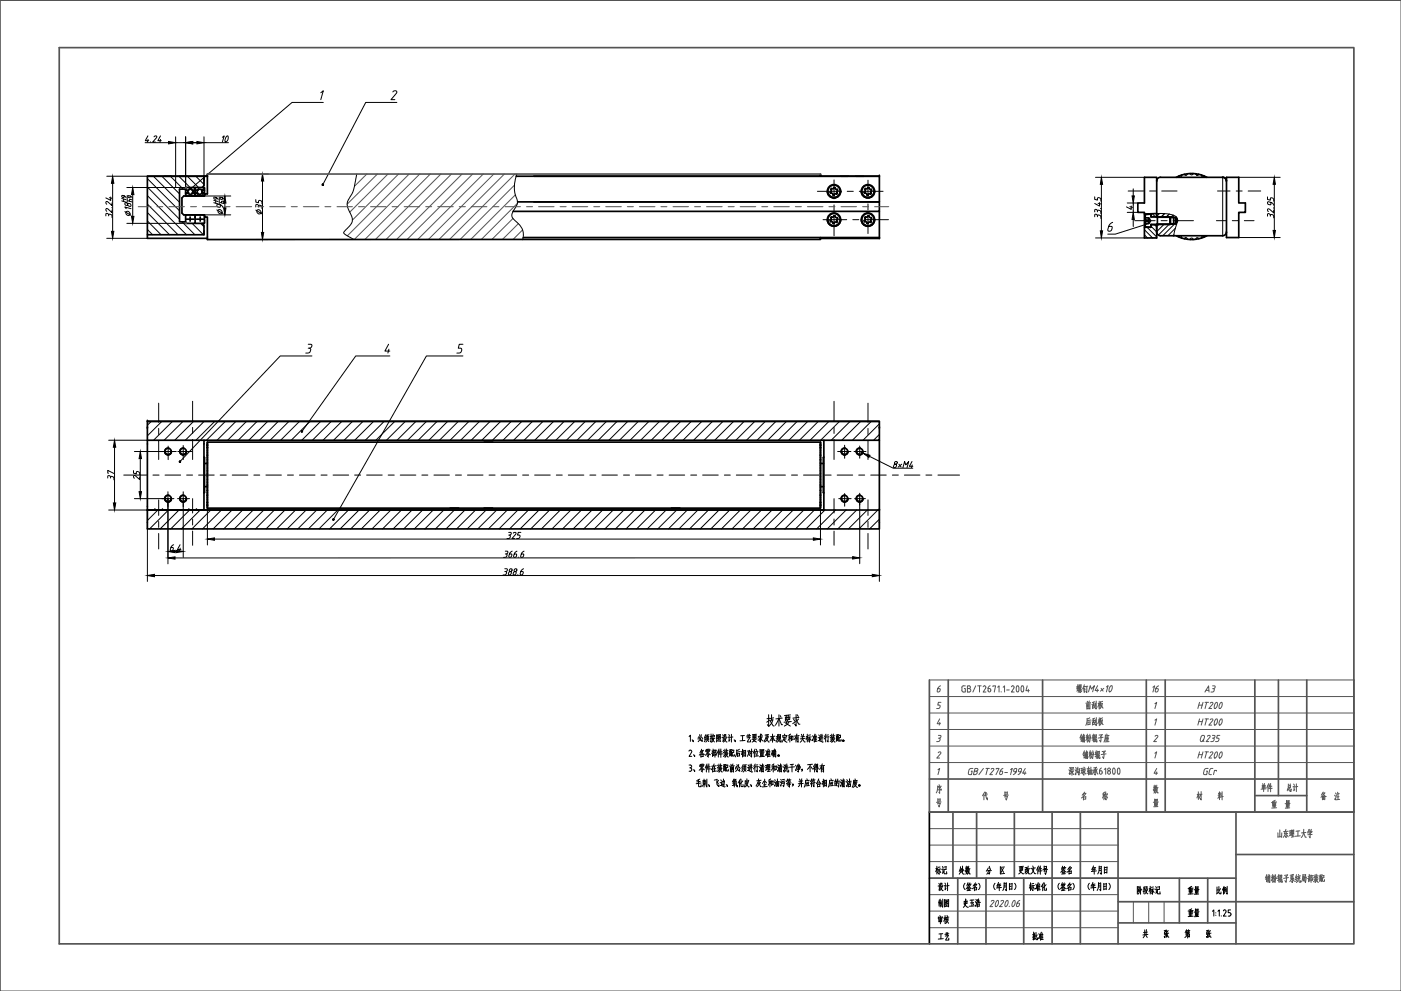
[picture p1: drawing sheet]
<svg xmlns="http://www.w3.org/2000/svg" width="594mm" height="420mm" viewBox="0 0 594 420" stroke-linecap="round" stroke-linejoin="round" font-family="sans-serif">
<defs><g id="words">
<text font-size="8.8" x="468.8" y="100.5">6</text>
<g font-size="7.1" fill="#545454">
<text x="459.7" y="302">前刮板</text>
<text x="459.7" y="309">后刮板</text>
<text x="415.6" y="340.4">代 号</text>
<text x="457.6" y="340.4">名 称</text>
<text x="506.6" y="340.4">材 料</text>
<text x="533.8" y="336.9">单件</text>
<text x="545" y="336.9">总计</text>
<text x="559.2" y="340.4">备 注</text>
<text x="538.3" y="344">重 量</text>
<text x="540.8" y="356.3">山东理工大学</text>
<text x="535.5" y="375.4">铺粉辊子系统局部装配</text>
</g>
<g font-size="7.1">
<text x="405.7" y="371.8">处数</text>
<text x="431.1" y="371.8">更改文件号</text>
<text x="449.1" y="371.8">签名</text>
<text x="461.8" y="371.8">年月日</text>
<text x="435.7" y="378.9">标准化</text>
<text x="397.2" y="385.9">制图</text>
<text x="407.5" y="385.9">史玉浩</text>
<text x="396.9" y="393">审核</text>
<text x="437.1" y="400">批准</text>
<text x="483.7" y="399">共 张 第 张</text>
</g>
<g font-size="6.6" fill="#545454">
<text x="457.2" y="315.7">铺粉辊子座</text>
<text x="458.3" y="322.8">铺粉辊子</text>
</g>
<g font-size="6.6">
<text x="395.8" y="371.8">标记</text>
<text x="417.3" y="371.8">分 区</text>
<text x="396.9" y="378.9">设计</text>
<text x="481.5" y="380.3">阶段标记</text>
<text x="503.1" y="380.3">重量</text>
<text x="515.1" y="380.3">比例</text>
<text x="503.1" y="389.8">重量</text>
<text x="396.9" y="399.7">工艺</text>
</g>
<g font-size="6.2" fill="#545454">
<text x="506.9" y="308.7">HT200</text>
<text x="508" y="315.7">Q235</text>
<text x="506.9" y="322.8">HT200</text>
</g>
<g font-size="5.7" fill="#545454">
<text x="487.9" y="294.6">16</text>
<text x="510.1" y="294.6">A3</text>
<text x="506.9" y="301.6">HT200</text>
<text x="409.6" y="329.5">GB/T276-1994</text>
<text x="509.4" y="329.5">GCr</text>
<text x="418.7" y="385.6">2020.06</text>
</g>
<g font-size="5.3" fill="#545454">
<text x="400.4" y="343.3" transform="rotate(-90 400.4 343.3)">序 号</text>
<text x="492.5" y="343.3" transform="rotate(-90 492.5 343.3)">数 量</text>
</g>
</g></defs>
<g fill="none" stroke="#545454" stroke-width=".72">
<path d="M25.1 20.2h549v380h-549zM79 79.5l-.3 .3M87.9 73.8h260M78.7 94.5l.3 .2M394.1 288.3v56h180v-56M402.1 288.3v56M442.1 288.3v56M486.1 288.3v56M494.1 288.3v56M532.1 288.3v56M542.1 288.3v49M554.1 288.3v56"/>
<path d="M394.1 330.3h180M532.1 337.3h22M404.1 344.3v28M414.1 344.3v28M430.1 344.3v28M446.1 344.3v55.9M458.1 344.3v55.9M474.1 344.3v55.9M524.1 344.3v28M394.1 372.3h130v27.9M406.1 372.3v27.9M418.1 372.3v27.9"/>
<path d="M434.1 372.3v27.9M500.1 372.3v19M512.1 372.3v19M524.1 362.3h50M474.1 382.3h100M474.1 391.3h50"/>
</g>
<g fill="none" stroke="#545454" stroke-width=".42">
<path d="M.1 .2h594v420h-594zM155.5 73.8l-5.2 5.2M160 73.8l-12.8 12.8M164.5 73.8l-16.2 16.2M169 73.8l-19.6 19.5M173.5 73.8l-26.2 26.2M178 73.8l-27.8 27.8M182.5 73.8l-27.8 27.8M187 73.8l-27.8 27.8M191.4 73.8l-27.7 27.8M195.9 73.8l-27.7 27.8M200.4 73.8l-27.8 27.7"/>
<path d="M204.9 73.8l-27.8 27.7M209.4 73.8l-27.7 27.7M213.9 73.8l-27.7 27.7M218.2 78.4l-23.1 23.1M218.4 73.8l-27.8 27.7M58.6 87.6h5.4M66.5 87.6h2.6M71.6 87.6h6.6M80.8 87.6h2.5M85.9 87.6h6.6M95 87.6h2.6M100.1 87.6h6.6"/>
<path d="M109.3 87.6h2.5M114.4 87.6h6.6M123.5 87.6h2.6M128.6 87.6h6.6M137.8 87.6h2.5M142.9 87.6h6.6M152 87.6h2.6M157.1 87.6h6.6M166.3 87.6h2.5M171.4 87.6h6.6M180.5 87.6h2.6M185.6 87.6h6.6"/>
<path d="M194.7 87.6h2.6M199.9 87.6h6.6M209 87.6h2.6M214.1 87.6h6.6M217.5 92.6l-8.9 8.9M218.5 82.6l-18.9 18.9M219.4 86.2l-15.3 15.3M219.8 94.8l-6.7 6.7M221.6 97.5l-4 4M223.3 87.6h2.5M228.4 87.6h6.6M237.5 87.6h2.6"/>
<path d="M242.6 87.6h6.6M251.8 87.6h2.5M256.9 87.6h6.6M266 87.6h2.6M271.1 87.6h6.6M280.3 87.6h2.5M285.4 87.6h6.5M294.5 87.6h2.6M299.6 87.6h6.6M308.8 87.6h2.5M313.9 87.6h6.6M323 87.6h2.6"/>
<path d="M328.1 87.6h6.6M337.2 87.6h2.6M342.4 87.6h6.6M351.5 87.6h2.5M356.6 87.6h6.6M365.8 87.6h2.5M370.9 87.6h6M394.1 295.3h180M394.1 288.3h180M398.8 290.8l-1.1 1.1-.3 1.1 .5 .4 .5-.2 .3-1-1-.2M399 297.8h-1.1l-.2 1.2h.7l.3 .6-.5 .8h-1M407.9 292.7l.2 .5 .5 .2"/>
<path d="M407.9 291.5v1.2M408.6 290.7l-.5 .3-.2 .5M408.6 290.8h.7M408.9 291.9h.4v1.5h-.7M410.2 290.8l1.2 .3v.5l-.5 .3a.74 .74 0 0 1 .8 .8 .74 .74 0 0 1-.8 .7h-.7zM410.2 291.9h.7M413.7 290.8l-1.1 2.6M414.6 290.8h1.5M415.3 290.8v2.6M416.9 291.2a.59 .59 0 0 1 .8-.4 .59 .59 0 0 1 .3 .9l-1.1 1.7h1.2M419 291.9l-.1 .9a.62 .62 0 0 0 1.1 .1 .62 .62 0 0 0-.5-1M419 291.9h.5"/>
<path d="M419.8 290.7l-.6 .5-.3 .7M421 291.1v-.3h1.2l-.6 2.6M423.1 291.4l.5-.6v2.6M424.5 293.2v.2M425.4 291.4l.6-.6v2.6M426.9 292.5h1.1M428.9 291.2a.59 .59 0 0 1 .8-.4 .59 .59 0 0 1 .2 .9l-1 1.7h1.1M431.2 290.9l-.3 .9 .3 1.5M431.2 290.9l.1-.1a1.54 1.54 0 0 1 .2 2.6l-.3-.2M433.8 290.9l-.1-.1a1.54 1.54 0 0 0-.2 2.6l.3-.2M433.8 290.9l.3 .9-.3 1.5M435.6 290.8l-.6 2h1.5"/>
<path d="M436 292.2v1.2M456.7 291v1.2M457 290.3v2.5M457.2 292.4l.2 .5M457.3 292.6l-.7 .4M457.3 291.1l-.6 .1M457.3 291.9l-.6 .1M457.3 291v.9M457.6 290.3v1.4M457.8 292.7l-.6 .8M458 290.5v.9M458.1 292.4v1.3l-.3-.4"/>
<path d="M458.1 291.5l-.5 .5M458.1 292h-.5M458.3 292.7l.4 .6M458.3 290.9l-.7 .1M458.3 292.1l.2 .5M458.4 292.4l-.9 .1M458.4 291.7l-.8 .8M458.4 290.4l-.8 .1M458.4 291.3l-.8 .2M458.4 290.3v1M459.5 291.1l-.4 1M459.7 291.8v1.7l.4-.5"/>
<path d="M459.8 290.3l-.3 .8 .6-.1M460.1 291.7l-.8 .2M460.2 292.4l-1 .2M460.9 291v2.7l-.4-.4M461.3 290.9l-1.1 .2M461.6 293.3l.7-2.6 .5 1.4 1.3-1.4-.8 2.6M465.4 290.7l-1 2h1.4M465.5 292.1l-.3 1.2M466.9 291.8l.9 1.2M468.1 291.8l-1.5 1.2M469.2 291.3l.7-.6-.7 2.6M471.1 290.7h.2a1.6 1.6 0 0 1-.9 2.5h-.1a2.54 2.54 0 0 1 .8-2.5z"/>
<path d="M489.7 298.4l.8-.6-.8 2.6M394.1 316.3h180M394.1 309.3h180M394.1 302.3h180M397.8 319.2l.6-.4 .6 .3-1.8 2.3h1.2M397.9 313l.8 .2-.2 .8-.3 .3-1 .1M397.9 311.8h.8a.65 .65 0 0 1 .3 .7 .65 .65 0 0 1-.7 .5M398.5 304.8l-1.1 2h1.4M398.5 306.2l-.3 1.2M489.7 319.4l.8-.6-.8 2.6M489.7 305.4l.8-.6-.8 2.6M489.8 312.2l.6-.4 .6 .3-1.8 2.3h1.2"/>
<path d="M394.1 323.3h180M397.7 326.3l.8-.5-.8 2.6M453.2 326.3l.4 .5M453.5 325.4l.4 .4M453.8 326.4l-.3 1.9-.1-.4M454.1 325.3l-.1 .8M454.4 325.9l-.5 1M454.4 327.2l-.7 1.1M454.5 326.4v2.3M454.6 327.2l.5 1.1h.3M454.8 326l.3 .6M455.1 325.5h-1.1"/>
<path d="M455.2 327l-1.3 .2M455.2 325.4l-.2 .6M455.9 326.3l.2 .4M456.1 325.4l.3 .4M456.4 326.3l-.2 2.2-.3-.4M457.1 325.3l-.6 1.6M457.1 326.6l-.3 1M457.3 327.1l.2 .5M457.4 327.4l-.7 .2M457.8 325.9l-.3 2.7-.3-.6M457.8 326l-1 .1M458.4 326.7l.7-.1 .3 .5"/>
<path d="M458.7 325.8v1.8M459.1 325.7l-.8 .1M459.1 327.3l-.8 .6M459.5 327.4l-.6 .6M459.6 326.9l.9 1.2M459.6 325.2v3.5l-.3-.4M459.9 325.5l.2 .3M460.2 326.6l-.3 .7M460.3 326.1l-1.2 .2M461.6 326.3v2.2M461.7 325.1l-.6 2 .8-.2M461.9 327.5l-1 .4"/>
<path d="M462 325.8l-1.1 .2M462.1 326.4v1.9M462.6 325.2l-.1 3M462.8 327.3l-.6 .1M462.9 328.1l-.8 .1M463 326.5l-.9 .1M463 326.4l-.1 1.9M464 326.5l-.6 .1M464 326.3l-.7 2M464.4 326.1v2.5l-.3-.4M464.7 326.9h-.6M464.7 326.4l-.5 .1"/>
<path d="M464.9 325.4l-1.1 .1M464.9 326.6l.4 1.5h.3M464.9 327.3l-.9 .1M465 325.2l-.7 .7M465.3 326l-.5 .7M466.2 326.8l.3 1.4h.5l.3-.5M466.2 326.8l1 .1 .2 .8M467.1 325.6l-.6 .5-.3 .7M468.3 326.2l.6-.5v2.6M472.1 325.7a1.43 1.43 0 0 1 .8 1.2 1.43 1.43 0 0 1-.8 1.3l-.4-1zM474.7 325.8l.2 .9-.2 1.4M474.7 325.8l-.2-.1a1.54 1.54 0 0 0-.1 2.6l.3-.2"/>
<path d="M490.5 325.8l-1.1 2h1.4M490.5 327.2l-.3 1.2M394.1 358.3h80M394.1 351.3h80M394.1 379.3h80M394.1 372.3h80M394.1 365.3h80M394.1 393.3h80M394.1 386.3h80M480.6 382.3v9M487.1 382.3v9M493.6 382.3v9"/>
<circle cx="470.2" cy="327.5" r=".67"/>
<circle cx="470.3" cy="326.2" r=".57"/>
</g>
<!-- layer: 0 -->
<path d="M490.5 95.2h5.6M490.5 91.9h5.6M62.5 101h25.4M394.1 344.3v55.9" fill="none" stroke="#000" stroke-width=".72"/>
<g fill="none" stroke="#000" stroke-width=".42">
<path d="M62.7 57.6l-1.1 2h1.5M62.8 59.1l-.3 1.1M65.3 58l.6-.4 .6 .3-1.8 2.3h1.2M68 57.6l-1.1 2h1.5M68.1 59.1l-.3 1.1M74.5 58v21.5M78.7 58v21.8M86.5 58v20.7M94.3 58.2l.8-.6-.8 2.6M96.1 57.8l.3-.2a1.51 1.51 0 0 1-.9 2.5v-1zM45.3 74.7h17.2M47.8 77.7v20.4"/>
<path d="M53.8 79.5h25.2M61.5 60.5h10M62.5 79.3l13.6 13.7M62.5 75.7l13.6 13.7M63.9 60.1l-.1 .1M65 74.7l11.1 11.1M68.6 74.7l7.5 7.5M72.2 74.7l5.5 5.5M74.5 60.5h4.2M75.8 74.7l4.8 4.8M79.4 74.7l4.8 4.8M81.7 60.5h3"/>
<path d="M83 74.7l3.5 3.5M86.5 60.5h10.4M464.5 75.2h20.8M467 78.1v19.8M525.3 75.2h17.6M540.4 78.1v19.6M46.1 91.5l.1-.6 .9 .1 .4 .3v1M46.1 91.2a.66 .66 0 0 0-.4-.7 .66 .66 0 0 0-.8 .2v.8M46.4 83.8l1.1 .3M47 83.5v1.5l-2.1-1.1M47.4 88.1h.1M47.5 89v1.2l-2.3-1.8-.3 .6 .4 .6"/>
<path d="M47.5 86v1.2l-2.1-1.8-.5 .3 .4 .9M51.6 85.2l1.8 .5M51.6 84.2l1.8 .5M52.4 84.4v1M52.6 83.1l-.1 .7-.9-.5 .2-.5 1 .3 .6 .8M52.9 89.7l2.7 1.6M53.1 85.9a.67 .67 0 0 0 .3 1.2 .67 .67 0 0 0 .8-.8l1.1 .2 .3 .8a1.07 1.07 0 0 1-1.2 0 1.07 1.07 0 0 1-.5-1.1zM53.5 88.5l-.6-.7 2.7 .7M53.8 94.7h25.2M53.9 82.8v2.9M54.2 85.1l1.9 .5M55.3 83.1l-.2 .8-.9-.5 .3-.5 1 .3 .6 .7"/>
<path d="M56.1 84.8l-1.1-.3-.1 .8M56.3 82.5v9.2M62.5 97.3l2.2 2.2M62.5 93.7l5.8 5.8M62.5 90.1l9.4 9.4M62.5 86.5l13 13M62.5 82.9l16.6 16.6M77.2 94.1l5.4 5.4M81.5 94.7l4.7 4.8M85.1 94.7l1.4 1.4M464.2 83.4v1.1l1.1 .3v-.7l.6-.3 .7 .3 .2 1.2M465.3 91.9l.3-.8 .8 .2 .4 1.3"/>
<path d="M465.3 91.5a.62 .62 0 0 0-.4-.7 .62 .62 0 0 0-.7 .3v.8M465.3 89.8l.3-.7 .8 .2 .3 .3 .1 1M465.3 89.5a.62 .62 0 0 0-.4-.7 .62 .62 0 0 0-.7 .3v.7M465.6 86.2l1.2 .3M466.2 85.9v1.5l-2-1.1M466.7 88.4l.1 .1M478 86.1h4.5M478 90h4.5M479.1 87.6l1.2 .3M479.7 87.3v1.5l-2-1.1M480.5 80.1v3M480.5 86.1v3.9"/>
<path d="M491.4 95.2l-.9 .9M491.7 90.5l-1.2 1.2M493.5 95.2l-3 3M493.8 90.6l-1.4 1.3M495.7 95.2l-4.5 4.5M495.8 90.8l-1.2 1.1M497.5 91.2l-1 1M497.8 99.6l-.5 .3M498.2 94.9l-5.1 5M498.4 96.8l-3.2 3.1M498.8 92l-.3 .3M499.3 93.7l-.3 .3"/>
<path d="M537.5 83.5v1.1l1.2 .3 .1-1 .9 .1 .4 1.3M538.7 91.7l.1-.7 .9 .1 .4 1.3M538.7 91.3a.65 .65 0 0 0-.5-.7 .65 .65 0 0 0-.7 .2v.9M538.9 85.8l-.2 1-.8-.1-.4-.5 .3-.7 1.4 .4 .9 1.1M540 88.1l.1 .1M540.1 89.1v1.2l-2.3-1.8-.3 .6 .4 .6M45.3 101h17.2M464.5 100.9h20.8M525.3 100.7h17.6M46.1 186.6h16.4M48.6 189.6v23.6M56.6 199.5v1.1l1.2 .3v-.7l.5-.3 .7 .3 .2 1.2"/>
<path d="M57 191.4h14.3M59.5 194.4v14M46 200.7l-.3-.1v-1.2l2.6 1.3M46.1 216.2h16.4v30.3M46.9 202.7l.1-.6h.9l.4 .4v1M46.9 202.4a.66 .66 0 0 0-.4-.7 .66 .66 0 0 0-.8 .2v.8M57 211.4h14.3M59.2 202.1v1.2l-2.3-1.7-.3 .5 .4 .6M71.2 211.4v27.7M77.7 211.4v24.9M87.9 215.4v15.7M347.9 215.4v15.7"/>
<path d="M364.5 211.6v27.4M372.9 216.2v30.3M73.6 231l-1 .8-.4 1.3 .3 .5a.89 .89 0 0 0 .9-.5 .89 .89 0 0 0-.2-1h-.6M74.2 233.8h.5M74.2 233.4l-.1 .2M76.3 231l-1.1 2h1.5M76.4 232.4l-.3 1.2M90.9 228.6h254M214.3 234.9l.6 .1v.9l-.4 .3-1 .1M214.3 233.7h.8a.65 .65 0 0 1 .2 .7 .65 .65 0 0 1-.7 .5M215.7 226.9l.7 .3-.1 .7-.4 .4h-.9M215.7 225.7h.8a.63 .63 0 0 1 .3 .8 .63 .63 0 0 1-.8 .4"/>
<path d="M217.2 233.7l-1.2 1.1-.3 1.2 .6 .3 .5-.2 .3-.9-.1-.3h-.9M217.6 226.1l.6-.4 .6 .3-1.7 2.3h1.1M219.2 233.7l-1.1 1.1-.3 1.2 .5 .3 .7-.4 .1-.7-.1-.3h-.8M219.8 236.2v.1M220.9 225.7h-1.1l-.3 1.2h.7l.3 .6-.3 .6-1.2 .2M222.2 233.7l-1.1 1.1-.3 1.2 .5 .3 .5-.2 .3-.9-.1-.3h-.9M361.5 236.5l-287.3 .1M65.5 244h304.4M214.1 242.3l.6 .1-.1 .9-.3 .4-1 .1M214.1 241.1h.8a.65 .65 0 0 1 .2 .8 .65 .65 0 0 1-.7 .4M216.3 241.3l-.3 .7 .6 .4a.82 .82 0 0 1 0 1 .82 .82 0 0 1-1 .2 1.14 1.14 0 0 1 1.2-1.5l.3-.8zM218.3 241.3l-.3 .7 .7 .4a.76 .76 0 0 1-.1 1.1 .76 .76 0 0 1-1 0 1.3 1.3 0 0 1 1.3-1.4l.3-.8z"/>
<path d="M219.6 243.6v.2M222 241.1l-1 .8-.4 1.3v.4l.8 .1 .5-1.1-1-.3M409.2 374.5a1.8 1.8 0 0 0 0 2.7M410.3 376.6l.1 .6M410.5 374.2l-.5 1.4M410.5 374.9l.1 .6M410.7 376.6l.1 .5M410.8 375.4l.7 1.2h.4M410.8 375.3l-1.1 1.6M410.9 374.8l-.7 .2M411.1 376.2l-.8 .1M411.3 374.3l-.3 1"/>
<path d="M411.3 376.6l-.3 .8M411.3 374.9l.1 .6M411.6 377.4l-1.5 .2M411.8 374.8l-.7 .2M413.1 375.2l.3 .6M413.2 376.2v1.5M413.7 374.3l-1.1 1.4M414.1 374.9l-.9 .1M414.1 376.3l-.9 .2M414.2 377.2l-1 .2M414.2 376.3l-.1 .9M414.2 374.8l-1.1 1.5-.8 .5"/>
<path d="M415 374.5a1.8 1.8 0 0 1-.1 2.7M421.9 374.5a1.8 1.8 0 0 0 .1 2.7M423.1 375.4v.9M423.4 374.1l-.7 1.6M423.7 374.9v2.7M424.4 374.8l-1.3 .2M424.4 375.5l-1.3 .1M424.7 376.3l-2.2 .2M425.8 374.2v1.9l-.6 1.5M426.5 375.2l-.7 .1M426.5 376l-.7 .1M426.7 374.3v3.4l-.4-.6"/>
<path d="M426.7 374.5l-.9 .1M428 374.5v2.8M428.9 375.8h-.9M429.1 376.9l-1.1 .1M429.1 374.7l-1.1 .2M429.2 374.5l-.1 2.7M430.2 374.5a1.8 1.8 0 0 1 0 2.7M449.2 374.5a1.8 1.8 0 0 0 0 2.7M450.3 376.6l.1 .6M450.5 374.2l-.5 1.4M450.5 374.9l.1 .6M450.7 376.6l.1 .5"/>
<path d="M450.8 375.4l.7 1.2h.4M450.8 375.3l-1.1 1.6M450.9 374.8l-.7 .2M451.1 376.2l-.8 .1M451.3 374.3l-.4 1M451.3 376.6l-.3 .8M451.3 374.9l.1 .6M451.6 377.4l-1.5 .2M451.8 374.8l-.7 .2M453.1 375.2l.3 .6M453.2 376.2v1.5M453.7 374.3l-1.1 1.4"/>
<path d="M454.1 374.9l-.9 .1M454.1 376.3l-.9 .2M454.2 377.2l-1 .2M454.2 376.3l-.1 .9M454.3 374.8l-1.2 1.5-.8 .5M454.9 374.5a1.8 1.8 0 0 1 0 2.7M461.9 374.5a1.8 1.8 0 0 0 .1 2.7M463.1 375.4v.9M463.4 374.1l-.8 1.6M463.7 374.9v2.7M464.3 374.8l-1.2 .2M464.3 375.5l-1.2 .1"/>
<path d="M464.7 376.3l-2.2 .2M465.8 374.2v1.9l-.6 1.5M466.5 375.2l-.7 .1M466.5 376l-.7 .1M466.7 374.3v3.4l-.4-.6M466.7 374.5l-.9 .1M468.1 374.5v2.8M468.9 375.8h-.8M469.1 376.9l-1 .1M469.2 374.7l-1.1 .2M469.2 374.5l-.1 2.7M470.2 374.5a1.8 1.8 0 0 1 0 2.7"/>
<path d="M514.1 386.4l.6-.6v2.6M515.5 387v.1M515.5 388v.1M516.4 386.4l.6-.6v2.6M517.9 388.3v.1M518.7 386.2a.59 .59 0 0 1 .8-.4 .59 .59 0 0 1 .3 .9M519.9 386.7l-1.1 1.7h1.2M520.8 388.4h.6M521.8 385.8h-1v1.2h.9l.2 .5M522 387.5l-.1 .6-.5 .3"/>
<circle cx="54.3" cy="90.4" r=".88"/>
</g>
<g fill="none" stroke="#000" stroke-width=".72">
<path d="M62.5 74.7h24v1.6M69.7 74.7h3.2M76.1 74.7h3.2M82.7 79.8v.8h1.2M82.7 79.8l.2-.3 3.8 .1v1h-1.2M82.7 79.8v.8h-1.2M82.7 79.8l-.2-.3-3.7 .1-.1 2.4M85.7 79.5l.8-.8v-4h-24v24.8h24v-4l-.8-.8M86.5 74.7h1.4M87.9 73.8v8.4h-1.2v.9h-8.8l-.8 .8v6.4l.8 .8h8.8v.9h1.2v9.6l260-.1v-.4M218.9 74.7h154M226.3 74.7h146.6v10.9h-146.6"/>
<path d="M347.9 73.8v.9M353.6 79.5l.5 .1 .4 .7 .5-.1 .2 .5-.4 .8 .3 .3-.4 .4-1.5 .4M353.6 79.5l-.4 .5-.6-.1-.3 .3 .2 .8-.4 .5M354.1 79.6v.1M368.6 79.6v.1M490.5 76.8v-1.6h-5.2v10.9h-2.8v3.9h2.8v6.4M490.5 76.8v13.8M490.5 76.7l.1-.5a1.49 1.49 0 0 1 1.5-1l26.3-.1 1 .3 .6 1.3M498.8 75.2l1.1-.6a14 14 0 0 1 11.9 .6M520.1 75.2h5.2v10.9h2.8v3.9h-2.8v10.7h-5.2zM62.5 99.5v1.5M78.7 82.9h4"/>
<path d="M78.7 80.2h-2.6v13.9h2.6M78.7 82.9v.2M78.7 91.1v.3M78.7 80.6h1.2M78.9 92.9h3.5M79.9 82h-1.2v.9M80.6 92v1.8M81.5 82h1.2v-1.4v2.3M82.7 91.4l.2-.3h3.6l.2 .3v3.3l-4-.2M82.7 91.4l-.2-.3h-3.5l-.3 .3 .1 3.3 3.9-.2M82.7 91.4v3.1M83.3 92.9h3.1"/>
<path d="M83.9 82h-1.2v.9M84.9 92v1.8M85.5 82h.1M85.6 82h1.1v1.1l-4-.2M86.5 97.9v1.6M86.7 80.6v1.4M219.5 85.6h153.4v4h-155.3M350.8 81.1a2.82 2.82 0 0 0 2.8 2.8 2.82 2.82 0 0 0 2.9-2.8M350.8 93.1a2.82 2.82 0 0 0 2.8 2.8 2.82 2.82 0 0 0 2.9-2.8M352.1 93.5l.2 .5h.6l.3 .6M352.1 81.4l.2 .5 .6 .1 .3 .6M353.6 91.5l1.4 .8 .2 .4-.4 .8 .3 .3-.4 .4-.8 .1-.2 .4-.5-.1"/>
<path d="M353.6 91.5l-.4 .5-.6-.1-.3 .3 .2 .7-.4 .6M354.1 91.6v.1M365.2 81.1a2.82 2.82 0 0 0 2.8 2.8 2.82 2.82 0 0 0 2.9-2.8M365.2 93.1a2.82 2.82 0 0 0 2.8 2.8 2.82 2.82 0 0 0 2.9-2.8M366.5 81.4l.2 .5 .6 .1 .3 .6M366.5 93.5l.2 .5h.6l.3 .6M366.7 80.4l.2 .6-.4 .5M366.7 92.4l.2 .5-.4 .6M368.6 91.6v.1M369.4 80.2l.2 .5-.4 .6 .2 .5-.2 .3-.7 .1-.4 .5-.5-.1M369.4 92.3l.2 .4-.4 .5 .2 .6-.2 .3-.7 .1-.4 .5-.5-.1M369.4 80.3l-.6-.1-.3-.6-.5-.1-.4 .5-.6-.1-.4 .5"/>
<path d="M369.4 92.2l-1.4-.7-.4 .5-.6-.1-.4 .5M372.9 89.6v11.5h-25M490.5 98.4l.6 1.2 1 .3h26.3l1.3-.6 .3-.9M496.1 91.9v3.3l.2-.3v-2.7l-.2-.3v.3M496.3 92.2h2.2M496.3 94.9h2.2M497.7 91.9v3.3M498.5 92.2l.8 1.4-.8 1.3M498.5 92.2v2.7M498.8 100l1.1 .5a14 14 0 0 0 11.9-.5M221.9 100.7h151M347.9 100.7v.4"/>
<path d="M62.5 178.6h310.4M62.5 186.6h310.4v-8h-310.4v45.6h310.4v-37.6M72.6 191.4a1.33 1.33 0 0 1-1.3 1.3 1.33 1.33 0 0 1-1.4-1.3M79 191.4a1.33 1.33 0 0 1-1.3 1.3 1.33 1.33 0 0 1-1.4-1.3M86.5 193.8l.2 .2M86.5 186.6v29.6h-24h286.8v-29.6M86.7 194.1v14.7M86.7 196.5h1.2M87.9 192v.9M87.9 189v.9v-.3M87.9 193.9v1.1M87.9 188.1v.8v-.4"/>
<path d="M87.9 198.4v1.2M87.9 196.1v1.1M87.9 187.5h260v27.9h-260zM347.9 192v.9M347.9 189v.9v-.3M347.9 193.9v1M347.9 188.1v.8v-.4M347.9 198.4v1.2M347.9 196.1v1.1M347.9 196.5h1.2M349.1 194.1v14.7M349.3 193.8l-.2 .2"/>
<path d="M359.5 191.4a1.33 1.33 0 0 1-1.4 1.3 1.33 1.33 0 0 1-1.3-1.3M365.9 191.4a1.33 1.33 0 0 1-1.4 1.3 1.33 1.33 0 0 1-1.3-1.3M68.9 216.2h-6.4h310.4M72.6 211.4a1.33 1.33 0 0 1-1.3 1.3 1.33 1.33 0 0 1-1.4-1.3M79 211.4a1.33 1.33 0 0 1-1.3 1.3 1.33 1.33 0 0 1-1.4-1.3M80.1 216.2h3.2M86.7 208.8l-.2 .2M86.7 206.3h1.2M87.9 200.8v1.2M87.9 210v.9M87.9 213.2v-.2v.8M87.9 207.9v1.1"/>
<path d="M87.9 214.4v-.4v.8M87.9 203.3v1.2M87.9 205.7v1.1M347.9 200.8v1.2M347.9 210v.9M347.9 213.2v-.2v.8M347.9 207.9v1.1M347.9 214.4v-.4v.8M347.9 203.3v1.2M347.9 205.7v1.1M347.9 206.3h1.2M349.1 208.8l.2 .2"/>
<path d="M359.5 211.4a1.33 1.33 0 0 1-1.4 1.3 1.33 1.33 0 0 1-1.3-1.3M365.9 211.4a1.33 1.33 0 0 1-1.4 1.3 1.33 1.33 0 0 1-1.3-1.3"/>
<circle cx="80.7" cy="81.3" r="1.08"/>
<circle cx="84.7" cy="81.3" r="1.08"/>
<circle cx="353.6" cy="81.1" r="2.82"/>
<circle cx="353.6" cy="93.1" r="2.82"/>
<circle cx="353.6" cy="93.1" r="2.6"/>
<circle cx="353.6" cy="81.1" r="2.6"/>
<circle cx="368" cy="81.1" r="2.82"/>
<circle cx="368" cy="93.1" r="2.82"/>
<circle cx="368" cy="93.1" r="2.6"/>
<circle cx="368" cy="81.1" r="2.6"/>
<circle cx="71.3" cy="191.4" r="1.33"/>
<circle cx="77.7" cy="191.4" r="1.33"/>
<circle cx="358.1" cy="191.4" r="1.33"/>
<circle cx="364.5" cy="191.4" r="1.33"/>
<circle cx="71.3" cy="211.4" r="1.33"/>
<circle cx="77.7" cy="211.4" r="1.33"/>
<circle cx="358.1" cy="211.4" r="1.33"/>
<circle cx="364.5" cy="211.4" r="1.33"/>
</g>
<g fill="none" stroke="#000" stroke-width=".42">
<path d="M136 39.3l1.1-.8-1.1 3.7M166.6 39l.8-.5 .9 .4-2.5 3.3h1.6M137.1 43.4h-13.3l-42.7 36.4M168.3 43.4h-13.2l-18.1 34.7M79.9 79.5l.8 .8M82.1 79.5l.6 .7M84.6 79.5l-1.1 1.1M86.7 79.6l-1 1M87.9 73.8h25.9M111.3 76.8v21.8M151.3 73.8l-1.4 6.8-2.2 4.1-.5 1.6 .2 1.6 1.8 4.1 .1 2.1-1 1.7-2.6 2.8 .7 .9 3.8 2.1M219.1 73.8a15 15 0 0 0 .4 11.8l-.5 1.7a5.1 5.1 0 0 0-1.6 5.1l.2 .3a10.3 10.3 0 0 1 4.3 5.9l-.2 2.9"/>
<path d="M501.1 74.2a.61 .61 0 0 1-.4 .8 .61 .61 0 0 1-.8-.4M503.4 73.7a.61 .61 0 0 1-.5 .7 .61 .61 0 0 1-.7-.5M504.7 73.6a.61 .61 0 0 0 .6 .6 .61 .61 0 0 0 .6-.6M507.1 73.7l.5 .6 .7-.4M509.5 74.2a.61 .61 0 0 0 .4 .8 .61 .61 0 0 0 .7-.4M518.5 75.2v24.7M78.7 82.6l.5 .5M78.7 80.5l.2 .1M80.6 82.4l.7 .7M82.4 82l.3 .3M84.1 82.2l-.9 .9M86.4 82l-1.1 1.1"/>
<path d="M86.5 83.1h11.3M86.7 91.1h11.1M90.6 85.9l1.9 .5M90.6 84.9l1.9 .5M91.5 85.1v1M91.7 83.8l-.2 .7-.9-.5 .3-.4 1 .2 .6 .8M92 89l2.6 1.6M92.7 88.9a.97 .97 0 0 1 1.3 .5 .97 .97 0 0 1-.6 1.3 1.08 1.08 0 0 1-.9-.7 1.08 1.08 0 0 1 .2-1.1zM93 83.6v2.8M93.3 85.9l1.8 .5M93.4 86.9l-.2 1-.9-.1-.3-.6 .3-.6 1.4 .4 .9 1.1M94.3 83.9l-.1 .7-.9-.5 .2-.4 1 .2 .6 .8"/>
<path d="M95.1 85.5l-1-.2-.2 .7M95.3 86.1v2M108.5 84.6v1.1l1.1 .3v-.7l.6-.3 .7 .3 .2 1.1M108.5 89.1l2.6 1.6M109.2 89a.94 .94 0 0 1 1.5 .5 .94 .94 0 0 1-1.1 1.2l-.6-.7-.1-.6zM109.6 87.8l.3-.8 .8 .2 .3 .3 .1 1M109.6 87.4a.62 .62 0 0 0-.4-.7 .62 .62 0 0 0-.7 .3v.8M487.2 94.7l-14.3 4.6h-3.2M490.5 90.6a11.8 11.8 0 0 1 8.5 1.6l.2 .3a10.3 10.3 0 0 1-1.1 5.5l-.4 1.9M490.8 92.2h5.5M490.8 94.9h5.5M496.1 91.9h1.6"/>
<path d="M496.1 95.2h1.6M87.9 101.6h25.9M499.9 100.5a.61 .61 0 0 1 .8-.4 .61 .61 0 0 1 .4 .8M502.2 101.2a.61 .61 0 0 1 .7-.5 .61 .61 0 0 1 .5 .7M505.9 101.5a.61 .61 0 0 0-.6-.6 .61 .61 0 0 0-.6 .6M508.3 101.2l-.7-.4-.5 .6M510.6 100.5a.61 .61 0 0 0-.7-.4 .61 .61 0 0 0-.4 .8M130.7 147.6l1.1 .4-.3 1.1a1.52 1.52 0 0 1-1.9 .6M130.7 146h1.1a.9 .9 0 0 1 .4 1.1 .9 .9 0 0 1-1 .5M132.3 150.9h-13.5l-42.4 44.7M164.8 146l-1.6 2.8h2.1M164.9 148l-.4 1.7"/>
<path d="M165.3 150.9h-14.5l-22.6 31.9M196.3 146h-1.6l-.4 1.6h1.1l.4 .9a1.23 1.23 0 0 1-1.1 1.2h-1M196.3 150.9h-15.5l-39.3 69.2M64.1 178.6l-1.6 1.7M68.6 178.6l-6.1 6.2M73.1 178.6l-8 8M77.6 178.6l-8 8M82.1 178.6l-8 8M86.6 178.6l-8 8M91.1 178.6l-8 8M95.6 178.6l-8 8M100 178.6l-8 8"/>
<path d="M104.5 178.6l-8 8M109 178.6l-8 8M113.5 178.6l-8 8M118 178.6l-8 8M122.5 178.6l-8 8M127 178.6l-8 8M131.5 178.6l-8 8M136 178.6l-8 8M140.5 178.6l-8 8M145 178.6l-8 8M149.5 178.6l-8.1 8M153.9 178.6l-8 8"/>
<path d="M158.4 178.6l-8 8M162.9 178.6l-8 8M167.4 178.6l-8 8M171.9 178.6l-8 8M176.4 178.6l-8 8M180.9 178.6l-8 8M185.3 178.6l-8 8M189.8 178.6l-7.9 8M194.4 178.6l-8 8M198.9 178.6l-8 8M203.3 178.6l-8 8M207.8 178.6l-8 8"/>
<path d="M212.3 178.6l-8 8M216.8 178.6l-8 8M221.3 178.6l-8 8M225.8 178.6l-8 8M230.3 178.6l-8 8M234.8 178.6l-8 8M239.2 178.6l-8 8M243.7 178.6l-8 8M248.2 178.6l-8 8M252.7 178.6l-8 8M257.2 178.6l-8 8M261.7 178.6l-8 8"/>
<path d="M266.2 178.6l-8 8M270.7 178.6l-8 8M275.2 178.6l-8 8M279.7 178.6l-8 8M284.2 178.6l-8 8M288.6 178.6l-8 8M293.1 178.6l-8 8M297.6 178.6l-8 8M302.1 178.6l-8 8M306.6 178.6l-8 8M311.1 178.6l-8 8M315.6 178.6l-8 8"/>
<path d="M320.1 178.6l-8 8M324.5 178.6l-8 8M329 178.6l-8 8M333.5 178.6l-7.9 8M338 178.6l-8 8M342.5 178.6l-8 8M347 178.6l-8 8M351.5 178.6l-8 8M356 178.6l-8 8M360.5 178.6l-8 8M365 178.6l-8 8M369.5 178.6l-8 8"/>
<path d="M372.9 179.7l-7 6.9M71.7 189.9a1.59 1.59 0 0 0-2 1.1 1.59 1.59 0 0 0 1.2 1.9 1.59 1.59 0 0 0 1.9-1.1M78.1 189.9a1.59 1.59 0 0 0-2 1.1 1.59 1.59 0 0 0 1.2 1.9 1.59 1.59 0 0 0 1.9-1.1M358.5 189.9a1.59 1.59 0 0 0-1.9 1.1 1.59 1.59 0 0 0 1.1 1.9 1.59 1.59 0 0 0 2-1.1M364.5 191.4l1.5 .8M364.9 189.9a1.59 1.59 0 0 0-1.9 1.1 1.59 1.59 0 0 0 1.1 1.9 1.59 1.59 0 0 0 2-1.1M368.7 193.5l10.1 5h8.3M372.9 184.2l-2.5 2.4M379.6 195.8l-.3 .7 .7 .4a.82 .82 0 0 1-.1 1 .82 .82 0 0 1-1 .2 1.12 1.12 0 0 1 1.3-1.4 .55 .55 0 0 0 .2-.8 .55 .55 0 0 0-.8-.1zM381.2 196.8l.9 1.2M382.4 196.8l-1.5 1.2M382.9 198.3l.7-2.6 .5 1.4 1.2-1.4-.7 2.6"/>
<path d="M386.7 195.7l-1.1 2h1.5M386.8 197.1l-.3 1.2M66.9 216.2l-4.4 4.5M71.4 216.2l-8 8M71.7 209.9a1.59 1.59 0 0 0-2 1.1 1.59 1.59 0 0 0 1.2 1.9 1.59 1.59 0 0 0 1.9-1.1M75.9 216.2l-8 8M78.1 209.9a1.59 1.59 0 0 0-2 1.1 1.59 1.59 0 0 0 1.2 1.9 1.59 1.59 0 0 0 1.9-1.1M80.4 216.2l-8 8M84.9 216.2l-8 8M89.4 216.2l-8 8M93.9 216.2l-8 8M98.4 216.2l-8 8"/>
<path d="M102.9 216.2l-8 8M107.4 216.2l-8 8M111.9 216.2l-8 8M116.3 216.2l-8 8M120.8 216.2l-8 8M125.3 216.2l-8 8M129.8 216.2l-8 8M134.3 216.2l-8 8M138.8 216.2l-8 8M143.3 216.2l-8 8M147.8 216.2l-8 8M152.2 216.2l-8 8"/>
<path d="M156.7 216.2l-8 8M161.2 216.2l-8 8M165.7 216.2l-8 8M170.2 216.2l-8 8M174.7 216.2l-8 8M179.2 216.2l-8 8M183.7 216.2l-8 8M188.2 216.2l-8 8M192.7 216.2l-8 8M197.2 216.2l-8 8M201.6 216.2l-8 8M206.1 216.2l-8 8"/>
<path d="M210.6 216.2l-8 8M215.1 216.2l-8 8M219.6 216.2l-8 8M224.1 216.2l-8 8M228.6 216.2l-8 8M233.1 216.2l-8 8M237.6 216.2l-8 8M242.1 216.2l-8 8M246.6 216.2l-8 8M251.1 216.2l-8.1 8M255.5 216.2l-8 8M260 216.2l-8 8"/>
<path d="M264.5 216.2l-8 8M269 216.2l-8 8M273.5 216.2l-8 8M278 216.2l-8 8M282.5 216.2l-8 8M286.9 216.2l-8 8M291.4 216.2l-8 8M295.9 216.2l-8 8M300.4 216.2l-8 8M304.9 216.2l-8 8M309.4 216.2l-8 8M313.9 216.2l-8 8"/>
<path d="M318.4 216.2l-8 8M322.9 216.2l-8 8M327.4 216.2l-8 8M331.9 216.2l-8 8M336.4 216.2l-8 8M340.8 216.2l-8 8M345.3 216.2l-8 8M349.8 216.2l-8 8M354.3 216.2l-8 8M358.5 209.9a1.59 1.59 0 0 0-1.9 1.1 1.59 1.59 0 0 0 1.1 1.9 1.59 1.59 0 0 0 2-1.1M358.8 216.2l-8 8M363.3 216.2l-8 8"/>
<path d="M364.9 209.9a1.59 1.59 0 0 0-1.9 1.1 1.59 1.59 0 0 0 1.1 1.9 1.59 1.59 0 0 0 2-1.1M367.8 216.2l-8 8M372.3 216.2l-8 8M372.9 220.1l-4.2 4.1M292.2 312.3l.5-.6v2.6M292.7 318l-.6 .5M292.8 318.1l.5 .2v.6M293.3 318.9l-1.1 1.8h1.1M293.5 313.7l.5 .4-.1 .4-.1-.6M294.1 320l.3 .2M296.1 312.5l-.1 .9M296.4 312.3l.8 1.7 .6 .3-.1-.9"/>
<path d="M296.6 311.5l.3 .7M297.2 319.8v1.3M297.2 318.6l1.2 1.2h.3M297.4 311.4l-.5 2.2-.8 .9M297.5 317.7l-.7 1.5M297.5 312.5l.5 .7M298.2 318.2l-.9 .1M298.2 319.9l-1 .1M298.2 319.8l-.1 .9M298.2 318.1l-1.7 2M299.3 311.5l-.6 1.3M299.4 312.3l-.7 1.2"/>
<path d="M299.4 313.2l-.8 1.3M299.4 317.9l-.2 .7M299.7 312.2v1.5M299.9 318.8l-.4 .1M299.9 318.4l-.4 .1M300 319.5l.2 .3M300 312.7l-.1 1-.6 .9M300 313.8l.5 .6M300 311.7l-.1 .6M300.2 319l1.1 1M300.2 317.7v1.1M300.2 318.9l-1.1 1.4"/>
<path d="M300.4 312.2l-.7 .1M300.4 312.1v1.6M300.5 320l-.7 .1M300.6 311.5l-1.1 .2M300.6 319.9l-.5 .8M300.8 318.3l-.4 .1M300.8 317.6l-1.3 .2M300.8 318.7l-.4 .1M301 318l-1.6 .1M301 317.8l-.1 .6M301.5 311.2v3.4l-.4-.4M301.7 312.8l-.7 .6"/>
<path d="M301.7 312.2l-.7 .1M302 311.8l-.1 .7M302.1 318.5l.1 .6M302.1 319.5v1.3M302.3 311.2l.2 .6M302.4 312.2l-.3 1.4 .9 1M302.4 317.6l.1 .5M302.7 313.1l-.9 1.6M302.7 318.3l-.1 .9M302.7 319.7l-.6 .1M302.7 319.5v.8M303 312h-1"/>
<path d="M303 318.2l-1.1 .2M303 311.8l-.1 .6M303 319.1l-1.3 .3M303.2 313l-1.4 .1M303.2 317.8v3.2M303.5 318.9l.3 .5-.2 .9-.3-.4M303.7 318.1l-.5 .1M303.7 318.1l-.2 .8M303.9 311.5v2M303.9 313.7l-.1 .9M304.3 312.4l-.4 .1M304.3 313.8l.2 .6"/>
<path d="M304.4 311.6v1.6M304.4 311.7l-.5 .1M304.4 313.2l-.5 .1M304.6 311.6l.8-.2-.1 1.2-.2-.4M304.6 318.3v2.7M304.8 312.6v1M304.8 313.8l.2 .6M304.9 311.5l-.4 1.3M304.9 317.6l-.8 1.8M305.3 318.1l-.4 1.4M305.3 313.8l.3 .6M305.4 312.7v.6l-.6 .1"/>
<path d="M305.4 312.8h-.6M305.7 317.5v3.6M306.2 318.7l-1 .2M306.4 319.6l-1.5 .2M306.5 311.5l.3 .5M306.7 312.6l-.6 .1M306.7 312.4v1.7M306.8 318.1l.3 .3M307 313.6l-.5 .8M307.2 313.3l.8 1.3h.3M307.3 312l-.4 1M307.3 311.6l.4-.2 .1 1 .4 .2"/>
<path d="M307.3 311.4v.7M307.4 318.7l-.7 .4M307.4 317.6v1.8M307.7 319.2l.1 .3M307.8 319.7l.8 1.2h.3M307.8 319.6l-1.1 1.1M307.9 312.9l-.8 .1M307.9 312.8l-1.1 1.8M308.1 317.5v1.5M308.5 319.8l-.4 .4M308.6 318.9l-.9 .1M308.7 312.6l.5-.1-.1 1.7"/>
<path d="M308.7 318.2l-1.1 .2M308.7 319.5l-1.8 .2M309 311.4l.3 .6M309.4 318.4v2.2M309.5 313.6l-.4 .7M309.7 318l-.1 1.6M309.9 317.9l.2 1.5M310 319.8l-.4 .1M310.1 311.3v3.3M310.2 318.5l-.8 .1M310.2 318.4l-.1 2.3M310.5 317.8l-1.2 .2"/>
<path d="M310.5 318.9v1.4l.9 .2-.1-.7M310.8 312.5l-1.3 .1M311.1 318.1l-.6 .1M311.2 319l-.7 .1M311.2 318l-.1 1M311.3 313.7l.3 .2M311.7 313.9l.1 .6zM312.4 317.9l-.2 2.1-.4 .9M312.7 319.4v1.4M313.5 317.7l-1.1 .5M313.6 319.5l-.9 .1M313.6 319.4l-.1 1.1"/>
<path d="M313.9 318.6l-1.4 .3M314.8 317.7v3.3M314.9 311.9l-.1 2.1M315.1 319.3l-.3-.5-.4 1.1M315.1 318.6l-.7 .1M315.4 318.3l.8-.1v2.5M315.4 318.1v2.6M315.7 311.8l-1.6 .2M315.9 313.9l-2.1 .2M316 318.9l-.6 .1M316 319.6l-.6 .1M317.2 311.3v1.2"/>
<path d="M317.2 318.6l.7 1.7M317.8 311.3l-.2 1.2M317.9 318.3l-.9 .1M317.9 318.1l-1 2.6M318 312.7l-1.2 .1M318.1 312.5l-1.2 2h1.4l-.1-.8M318.1 319l.2 .7M318.3 311.9l-1.8 .2M318.7 317.5v3.5l-.5-.5M319.1 318.6l-1.2 .1M319.3 311.9v1.2M319.5 313.8l1.2 .8"/>
<path d="M319.7 311.4v1.4M319.9 318.3v2.7M319.9 312.8l-.4 1.1M320.1 311.4v1.3M320.2 317.6l-.8 1.8M320.4 313.3l-.5 .8-.9 .5M320.4 319.1l.2 .9M320.6 312.7l-1.3 .1M320.6 312l-1.3 .1M320.6 311.8l-.1 .9M320.7 317.7l.2 .6M320.8 311.3l-1.8 .2"/>
<path d="M321 313.3l-2.1 .2M321.2 319l-.3 1.5M321.5 318.6l-1.4 .1M321.7 312.5l.3 .6M322.3 313.3l-.8 .6M322.3 317.7v1M322.5 311.2v3.4l-.5-.6M322.5 312.7l.7 1.4h.4M322.6 319.2v1.6M322.8 311.3l.3 .5M322.8 318v.4M323.1 318.6l-.1 .8"/>
<path d="M323.2 312.5l-.5 .6M323.3 312l-1.8 .3M323.3 318v.4M323.4 320l-.8 .1M323.4 319.7h-.8M323.6 319.3l-1 .1M323.6 319.2v1.5M323.8 317.8l-1.5 .2M323.9 317.7l-.1 .7M323.9 318.4l-1.6 .1M324 318.9l-1.8 .1M324.8 318.2l.2 .5"/>
<path d="M324.8 312.7l1.1 1.9h.3M324.9 311.6l-.1 1.1-.8 1.8M325.3 318.7l-.5 1.6-.2-.3M325.5 318.6v2.4M325.7 311.4l-1.3 .3M325.8 312.4l-.6 .1M325.8 311.4l-.5 1.1M325.8 317.6l-.5 1.6M325.8 312.3l-.5 1.2-1 1.1M325.9 303v4.9l-.5-.6M326.1 317.8l.1 .6M326.1 318.6v2.1"/>
<path d="M326.4 304.5l-1.2 .2M326.4 305.3l-1.3 .9M326.4 319.9l-.6 .1M326.5 319.2l-.7 .1M326.5 318.5l-1 .1M326.7 305.8l1.1 2h.5M327.2 303v2.4M327.4 319.2l-.3 .6M327.4 319.2v1.1M327.5 312.3l-1 1.8M327.6 311.2v3.5M327.7 312.3l.7 1.6h.3"/>
<path d="M327.7 318.3l-.3 .9M327.7 305.2l-1.1 .2M327.8 305.1l-.5 1.4-1.2 1.4M327.9 319.3l-.5 .1M327.9 319.2v.8l-.5 .1M328.1 304.3l-1.6 .3M328.1 320l-.3 .9M328.1 313.7l-1 .1M328.1 318.3l-.9 .1M328.1 318.7v1.3M328.4 317.5l-.4 1.4M328.5 318.7v2"/>
<path d="M328.6 312.1l-2 .3M328.8 319.8l-.6 .1M328.8 319.3l-.5 .1M328.9 318.1l-.6 .1M328.9 317.9l-.3 .8M328.9 318.5v2.5l-.3-.4M328.9 318.6l-.8 .2M329.6 313.3l.4 .6M329.7 311.4v1.4l-.6 1.8M330 312.2l-.8 .1M330.1 312.8l-1 .2M330.2 311.3v2.1"/>
<path d="M330.3 304.8l-1.5 2.7M330.3 303.1v4.7M330.4 304.8l1 2.5h.5M330.6 312l-.2 1.4-.9 1.3M330.6 313.2l.2 1.4h.4v-.9M330.8 303.4l.4 .7M331 311.4l-.1 2M331 311.5l-.8 .1M331.7 304.5l-2.7 .3M332 311.8l-.1 .7M332.2 313.6l1.5 1.1M332.3 313.2l-.7 1.5"/>
<path d="M332.6 311.2l.2 .6M332.8 312.6v1.5M333.1 303.9v1.7M333.3 306.7l1.8 1.1M333.4 313.3l-.6 .1M333.4 312.5l-1.3 .2M333.6 303.3v1.9M333.6 311.9l-1.6 .1M333.7 311.8l-.2 .6M333.9 305.4l-.6 1.3M334.3 303.2l-.1 1.9M334.6 306l-.7 1.1-1.3 .7"/>
<path d="M334.9 305.1l-1.8 .2M334.9 304.1l-1.8 .1M334.9 312.8l.4 .5M334.9 312.6l-.7 1.3M334.9 311.5v3.1M335 303.8l-.2 1.3M335.2 303.1l-2.5 .3M335.3 311.2l-.9 .6M335.4 312.3l-1.1 .2M335.5 305.9l-3 .3M335.6 312v2M336.2 312.2l-.6 .1"/>
<path d="M336.2 312v1.6l-.6 .1M336.5 304.8l.5 .9M337.4 305.9l-1.3 .9M337.5 312.6l.9-.2v2.3l-.3-.4M337.5 312.4v2.3M337.6 303v4.8l-.7-.8M337.6 305.1l1.1 1.9h.5M337.9 311.2l-1.2 2.4M338.1 303.1l.4 .7M338.3 313l-.8 .1M338.3 313.6l-.8 .1M338.6 304.8l-.7 .8"/>
<path d="M338.8 304.2l-2.6 .3M338.9 311.9l-2 .2M339.8 311.3l.4 .8M340.2 313.1l.9 1.5h.3M340.4 312.4l-.4 1.7-.7 .6M340.8 311.3l-.3 1.1M341.1 312.3l-1.5 .1M341.4 313l-2 .3M342.3 311.3v3.3M342.5 312.9l-.2-.5-.5 1.2M342.6 312.2l-.7 .1M342.9 314.1l.4 .5"/>
<path d="M343 313.1l-.5 1M343.3 312.5v2.1M343.5 313.1l.5 .9M343.7 311.6l-.9 .1M344 312.4l-1.3 .2M344.6 311.9l.2 .5M345 312.4l-.4 1.6-.2-.3M345.3 312.3v2.4M345.6 311.2l-.6 1.6M345.9 312.3v2M345.9 311.5l.1 .5M346.3 313.6h-.8"/>
<path d="M346.3 312.2l-1 .1M346.3 312.8l-.8 .2M346.4 314.2l-1.1 .2M347.2 311.6l.3 .5M347.4 314l1.7 .6M347.6 312.7l-.7 .1M347.6 312.5l-.2 1.5h-.5M348.1 311.4l-.4 2.6M348.5 311.3v2.8M348.9 312l-1.2 .2M349 312.8l-1.3 .2M350.1 312.4v2.2"/>
<path d="M350.2 311.3l-.6 1M350.4 312l-.9 1.4M351.1 312.5v2.1l-.4-.5M351.3 311.6l-.7 .1M351.6 312.3l-1.2 .2M352.1 311.7l.3 .4M352.7 312.4l-.7 .4M352.7 311.3v1.8M352.8 313.7v.9M352.9 312.8l.2 .4M353.1 313.4l.7 1.2h.4M353.1 313.3l-1.1 1.1"/>
<path d="M353.2 314.2l-.5 .5M353.4 311.2v1.4M353.8 313.5l-.4 .4M353.8 312.6l-.9 .1M354 311.9l-1.1 .1M354 313.2l-1.9 .2M354.7 312v2.3M355 311.6l-.1 1.7M355.2 311.6l.2 1.5M355.2 313.5l-.3 .1M355.4 313.9l-.7 .1M355.5 312l-.1 2.3"/>
<path d="M355.5 312.1l-.8 .2M355.8 311.4l-1.2 .2M355.8 312.6v1.4l.9 .2-.1-.7M356.4 311.7l-.6 .2M356.4 311.7v1l-.6 .1M292.2 324.4h.5M292.2 327h.5M292.5 325.5h.2M292.7 324.4l.6 .5-.6 .6M292.7 325.5l.5 .3 .1 .6-.6 .6M294.1 326.3l.5 .5-.1 .3-.1-.5M294.4 320.3l.1 .5z"/>
<path d="M296.2 330.7v2.7l1.1 .1v-.8M296.7 330.3l-1.2 .7M296.9 324.3l-.2 .7M296.9 331.3l-1.4 .2M297.3 332l-2.1 .3M297.3 326.8l.6 .5M297.4 325.1l-.5 .1M297.4 324.7l-.5 .1M297.4 325.8l.3 .4M297.6 325.4l1.1 .9M297.6 324.1v1M297.7 325.2l-1.2 1.4"/>
<path d="M298 326.3l-.7 .1M298.1 326.3l-.5 .7M298.2 331.3v1M298.2 320.7l-1 .1M298.2 324.7h-.4M298.2 323.9l-1.2 .2M298.2 325l-.4 .1M298.5 324.3l-1.7 .2M298.5 324.2l-.2 .5M298.5 332.3l.5 .6M298.5 332.1l-.7 1.3M298.5 330.3v3.4"/>
<path d="M299 331.3l-.8 .2M299 331.3l-.1 1-.2-.3M299.2 330.8l-1.2 .2M299.4 331v1.7M299.5 324.7v2.6M299.7 330.3v3.4l-.3-.5M299.8 323.9l-.8 1.8M299.9 320.5l.6 .5M300.2 324.4l-.3 1.5M300.3 332.7l.5 .4v.4l-.1-.5M300.6 323.9v3.5M301.1 325.1l-1 .1"/>
<path d="M301.3 326l-1.5 .1M302.2 325.5v1.9M302.2 325.4l-.6 .9M302.8 320.3l-.7 .1M302.8 323.9l-.6 1.5M303 325v2M303.5 325.9l-1 .1M303.7 324.7l-1.9 .2M303.8 326.9l-1.5 .2M304 331.6l.6 .6M304 330.5l-1.1 .3M304.1 330.4a2.88 2.88 0 0 0 .3 2.8l.5 .3v-.8"/>
<path d="M304.3 324.4l.3 .3M304.7 330.8l-.6 .8M304.9 325l-.7 .5M304.9 323.9v1.8M304.9 326.4v.9M305.2 325.5l.1 .3M305.2 326l.8 1.3h.3M305.3 326l-1.1 1.1M305.4 333l2.1 .5M305.4 326.9l-.6 .5M305.6 323.9v1.4M305.7 330.6l.2 .5"/>
<path d="M305.9 326.1l-.3 .4M306 331.7l-.7 .2M306 331.6l-.2 1.4M306 325.2l-.9 .2M306.2 324.6l-1.2 .1M306.2 325.8l-1.9 .2M306.8 330.3l-.6 2.7M306.9 324.7v2.2M307.1 324.3l-.1 1.7M307.2 331.2l-.9 .2M307.2 331l-.2 2-.3-.5M307.4 324.3l.2 1.5"/>
<path d="M307.4 326.1l-.4 .1M307.5 320v.9M307.5 326.5l-.6 .1M307.7 324.8l-.8 .1M307.7 324.7l-.1 2.3M307.9 332.7l.6 .4-.1 .4-.1-.5M307.9 320.5l-.5 .6M307.9 324.1l-1.1 .2M308 325.2v1.5l.9 .2-.1-.8M308.6 324.4l-.7 .1M308.6 325.3l-.6 .2M308.6 324.3l-.1 1"/>
<path d="M309.7 325.1v2.2M309.9 324l.3 .6M310.1 320.2l-.7 .1M310.1 325.8l-.4 .1M310.1 326.3h-.4M310.3 325.1v2.3l-.3-.5M310.3 325.2l-.6 .1M310.6 325.2v1.2M310.8 331.4l1.4-.3 .4 2.6v-.7M310.8 323.9l-.3 .8M311 325v2.4l-.3-.5M311.1 331.6l.1 .3"/>
<path d="M311.3 330.2l-.8 1.4M311.4 324.7l-2.1 .1M311.4 332.1v1.6M311.7 331.6l-.2 .5M311.7 332.4l-.7 .2M311.9 332l-1.2 .1M312 332.8l-1.5 .2M312 330.8l-.9 .2M312 325.2l-.1 .9M312.1 330.4l-1.1 .3M312.3 324.9l.8 1.7 .6 .4-.2-.9M312.5 324.2l.3 .7"/>
<path d="M313.2 324.1l-.5 2.1-.8 .9M313.4 325.2l.5 .6M313.6 331v2.7M313.7 320.5l-1 .1M314 330.3l-1 1.7M314.2 330.3l.2 3.2h.7v-.9M315 331.1l-1.2 1.3M315.1 324.2l-.5 1.3M315.2 325l-.6 1.1M315.2 325.9l-.7 1.3M315.6 324.9v1.4M315.6 325l.6-.1v1.4"/>
<path d="M315.9 325.3l-.1 1-.7 1M315.9 326.4l.5 .7M315.9 324.4l-.1 .6M316 330.9l-.4 2.8M316.2 320.4l-.8 .1M316.4 332.2l.9 1.3M316.5 324.2l-1.1 .2M316.7 330.2v1.7M317.1 331.9l-.9 .2M317.2 331.8l-1.3 1.8M317.2 324.3l.3 .4M317.3 333.6h.4"/>
<path d="M317.4 331l-1.4 .3M317.4 326.7l1.7 .5M317.5 330.8l-.2 .6M317.6 325.3l-.7 .2M317.6 325.2l-.2 1.5-.4-.1M318.1 324l-.3 2.6M318.1 332.7l.6 .4-.1 .4-.1-.5M318.6 323.9v2.9M318.9 324.7l-1.1 .2M319 325.5l-1.3 .1M320.1 325.1v2.1M320.3 323.9l-.7 1.1"/>
<path d="M320.4 324.7l-.9 1.3M321.1 325.2v2.1l-.3-.5M321.3 324.3l-.7 .1M321.4 331.8l.2 .6M321.6 325l-1.2 .2M321.6 320.5l-1.5 .1M321.7 330.2l-.2 1.3-.9 1.7M321.9 332.1l.6 1.4h.3M322 331.3l-.2 1.1-.9 1.2M322 325.1l.3 .5M322.3 324.2l.3 .5M322.5 331.7l-.5 .6"/>
<path d="M322.6 325.2l-.3 1.9-.3-.3M322.7 330.8l-1.8 .2M322.9 325.6v1.7M323.3 323.9v1.3M323.4 320.3l-.8 .1M323.5 326.1h-.6M323.5 326.4l-.6 .1M323.7 325.6v1.7l-.4-.4M323.7 325.6l-.8 .2M323.8 324.8l-.9 .2M323.9 324.4l-1.1 .2M323.9 331.2l-.5 1"/>
<path d="M324.1 325.1l-1.4 .3M324.2 320.7l-2.2 .1M324.2 330.3v1.6M324.2 332.1v1.4M324.5 331.3l.5 .6M324.8 332.7l-1.1 .1M324.9 324.5v1.9M325.3 325.3l-.7 .2M325.3 333.5l-2.1 .1M325.3 324.4l-.8 .2M325.5 324.1l.1 1.9M325.5 326.1l-1 .5"/>
<path d="M326 324.3v2.7M326.2 324.9l-.5 .1M326.4 324.2l-.9 .1M326.4 324.1v1.5M326.5 325.6l-.9 .1M326.5 331.7l.4 .6M326.5 331.6l-.7 1.3M326.5 330.5v3.1M326.5 326.2l-1 .2M326.7 320.6l-1.2 .1M326.7 326.9l-1.3 .3M326.8 330.2l-.9 .6"/>
<path d="M327 331.3l-1.1 .2M327.2 331v2M327.8 331.2l-.6 .1M327.8 331v1.6M327.8 332.6l-.6 .1M327.9 325.4l.4 .6M327.9 325.3l-.8 1.3M327.9 324.2v3.1M328.2 323.9l-.9 .6M328.3 331.4l.3 .4M328.4 325l-1.2 .2M328.5 330.5l.2 .5"/>
<path d="M328.6 324.7v2M328.9 331.7l-.3 1.6-.2-.3M329.2 331.3v2.2M329.2 324.9l-.6 .1M329.2 324.7v1.6M329.2 326.3h-.6M329.7 325.1l.3 .5M329.7 330.2v3M329.9 324.2l.3 .5M330.1 332.2l-.8 .2M330.1 333.2l-.9 .1M330.3 325.2l-.4 1.9-.2-.3"/>
<path d="M330.3 331.4l-1.1 .2M330.3 331.3l-.2 2.2M330.6 325.6v1.7M330.7 331.3l.4 .5M330.8 332.8l.3 .4M331 323.9v1.3M331.1 330.4l.3 .4M331.1 326.1h-.5M331.1 326.4l-.5 .1M331.4 325.6l-.1 1.7-.3-.4M331.4 325.6l-.8 .2M331.4 324.8l-.8 .2"/>
<path d="M331.5 324.4l-1 .2M331.5 331.4l-.4 1.9M331.7 325.1l-1.3 .3M332.1 331.3l-.2 .8M332.2 325.1l.3 .4M332.4 324.2l.3 .5M332.6 331.9l-.8 .2M332.7 331.8l-.4 1.7-.3-.5M332.7 330.4l-1 .2M332.8 325.1l-.3 2-.3-.4M332.9 331.1l-1.3 .2M333.2 324.2l-.2 1.2"/>
<path d="M333.4 325.7l-.2 .9-.7 .8M333.6 323.9v1.7M333.7 325.6l.2 1.7h.5v-.8M334 330.8l.2 .5M334.1 330.2l-.6 1.2M334.1 324.8l-1 .2M334.1 332.7l.1 .6M334.4 325.5l-1.6 .2M334.4 333.4l.4 .2M334.5 331.3v.8M334.5 330.6l-.7 .2M334.8 332.1v1.6"/>
<path d="M334.8 330.8l.2 .5M334.8 330.2l-.4 1.1M335.1 331.5l-1.2 .2M335.2 332.6l-1.5 .1M335.4 330.6l-.8 .2M335.5 331.9l-2 .3M335.8 324.1v3.2M336.1 332.6h.2M336.4 332.7l-.5 .5M336.5 324l-1.4 .2M336.9 325.1l-2.2 .2M337.3 324.4l.3 .5"/>
<path d="M337.7 325.4l-.2 1.3-.2-.4M338.6 325.1v2.2l-.4-.4M338.6 323.9l-.8 1.2M339 324.4l-.7 .1M339 330.3l.4 .6M339.1 324.3l-.4 .8M339.1 326.1l-1.1 .1M339.2 325l-1.2 .1M339.3 324.9l-.2 1.2M339.3 331.2l-.2 1.8-.6 .5M339.4 325.5l-1.5 .2M339.9 331.2v2.5"/>
<path d="M340 330.2l-.3 .9M340 326.3h.2M340.3 326.3l-.1 .4-.4 .2M340.4 331.1l-1.6 .2M340.6 332.1l-2.1 .2M341.6 330.8l-.6 3M341.9 331.8l.2 .8M342.2 330.2l.2 .6M342.3 331.6l.1 .8M343 331.5l-.4 1.6M343.2 330.8l-1.6 .2M343.2 333l-1.6 .2"/>
<path d="M343.5 324.8v2.4M343.7 324.1l-1.3 2.1M343.9 325.1l.7 1M344.1 331.9v1.7M344.2 330.8l.1 .5M344.3 331.3l-.7 1.1M344.3 330.2l-.6 1.2M344.5 324l-2.1 .2M344.6 332.1l.2 .5M344.7 330.7l-.7 .1M345.1 330.2l-.5 1.2M345.1 330.8l.2 .4"/>
<path d="M345.2 331.3v2.3l-.4-.5M345.4 325.3v2M345.6 330.6l-.8 .2M345.6 323.9l-.7 1.2M345.7 324.9l-.8 1.2M345.7 331.8l-1.3 .2M345.9 323.9l.1 1.3M345.9 326.2l.3 .5M346.6 325.4v2l-.4-.5M346.6 324.5l-.6 .1M346.6 332.4v1.3M346.6 332.6l1.1-.2-.1 1.1"/>
<path d="M346.7 324.1h-.7M346.7 323.9v1.1M346.8 325h-.8M346.9 325.4l-1.1 .1M347 330.6l.9 1.5h.3M347.1 325.9l-1.5 .2M347.2 330.2l-1 2.1M347.6 331.9l-1 .1M347.7 333.5h-1.1M348.3 325.1v2.2M348.7 323.9l-1.2 2.3M349 325.7l-.7 .1"/>
<path d="M349 326.3l-.7 .1M349.1 330.3v3.3M349.2 325v2.4l-.3-.5M349.2 325.1l-.9 .1M349.4 331.9l-.3-.5-.5 1.2M349.4 331.3l-.7 .1M349.6 324.5l-1.9 .2M349.7 330.7v2.7M350.3 331.6l-.6 .1M350.3 332.2l-.6 .2M350.4 330.8l-.7 .2M350.4 330.8v2.6"/>
<path d="M350.4 333l-.7 .1M351.8 330.8l-.6 3M352.1 331.8l.1 .8M352.4 330.2l.2 .6M352.5 331.6l.1 .8M353.1 331.5l-.3 1.6M353.4 330.8l-1.6 .2M353.4 333l-1.7 .2M354 331.1v2.1M354.4 330.3l-.2 1M354.5 332l-.5 .1M354.6 332.8l-.6 .2"/>
<path d="M354.7 331.3h-.6M354.8 331.1l-.1 2.1M355.1 331.8l.3 .6M355.3 330.3l-.4 1.4M355.8 331.2l-.7 .1M355.8 331l-.2 2.6-.4-.5M356.3 331.4l.3 .5M356.5 330.5l.3 .5M356.9 331.6l-.4 1.8-.2-.3M357.2 331.9v1.7M357.6 330.2v1.4M357.8 332.4l-.6 .1"/>
<path d="M357.8 332.8l-.6 .1M358 331.9l-.1 1.8-.3-.5M358 332l-.8 .1M358.1 331.1l-.9 .2M358.2 330.7l-1.1 .2M358.4 331.5l-1.4 .2M358.8 331.3l.4 .5M359.1 330.5l.3 .5M359.5 331.7l-.3 1.8-.3-.4M359.8 332.3v1.4M360.2 330.2v1.8M360.7 332.3l-.1 1.1-.8 .1"/>
<path d="M360.7 332.5l-.9 .1M360.9 331.9l-1.3 .2M361 331.2l-1.5 .2M362 330.8l-.6 3M362.3 332.7l1.3 1.1M362.4 331.1v1.1M362.6 330.2l.1 .6M363 331v1.1M363.1 332.1h-.7M363.1 332.3l-.4 .9-.9 .6M363.1 332.4l-.8 .1M363.5 330.9l-1.5 .2"/>
<path d="M363.5 331.6l-1.5 .1"/>
<circle cx="357.6" cy="314" r=".32"/>
<circle cx="357.6" cy="314" r=".28"/>
<circle cx="330.2" cy="320.4" r=".32"/>
<circle cx="330.2" cy="320.4" r=".28"/>
<circle cx="336.2" cy="332.6" r=".06"/>
<circle cx="336.2" cy="332.6" r=".15"/>
<circle cx="340.1" cy="326.3" r=".15"/>
<circle cx="340.1" cy="326.3" r=".06"/>
<circle cx="364.4" cy="333" r=".32"/>
<circle cx="364.4" cy="333" r=".28"/>
</g>
<g fill="#000">
<circle cx="372.9" cy="74.7" r=".36"/>
<circle cx="79.1" cy="82" r=".36"/>
<circle cx="79.9" cy="82" r=".36"/>
<circle cx="81.5" cy="82" r=".36"/>
<circle cx="82.3" cy="82" r=".36"/>
<circle cx="83.1" cy="82" r=".36"/>
<circle cx="86.3" cy="82" r=".36"/>
<circle cx="352.4" cy="94" r=".36"/>
<circle cx="352.4" cy="82" r=".36"/>
<circle cx="353.8" cy="94.7" r=".36"/>
<circle cx="353.8" cy="82.7" r=".36"/>
<circle cx="354.7" cy="94.3" r=".36"/>
<circle cx="354.7" cy="82.3" r=".36"/>
<circle cx="366.7" cy="82" r=".36"/>
<circle cx="366.7" cy="94" r=".36"/>
<circle cx="368.1" cy="82.7" r=".36"/>
<circle cx="368.1" cy="94.7" r=".36"/>
<circle cx="369.2" cy="82.3" r=".36"/>
<circle cx="369.2" cy="94.3" r=".36"/>
<circle cx="372.9" cy="101.1" r=".36"/>
<circle cx="62.5" cy="178.6" r=".36"/>
<circle cx="62.5" cy="181.4" r=".36"/>
<circle cx="372.9" cy="181.4" r=".36"/>
<circle cx="65.7" cy="216.2" r=".36"/>
<circle cx="68.9" cy="216.2" r=".36"/>
<circle cx="80.1" cy="216.2" r=".36"/>
<circle cx="83.3" cy="216.2" r=".36"/>
<circle cx="372.9" cy="216.2" r=".36"/>
<circle cx="336.2" cy="332.6" r=".17"/>
<circle cx="340.2" cy="326.3" r=".17"/>
</g>
<g fill="none" stroke="#000" stroke-width=".42">
<path d="M353.7 76.3v8M368.1 76.4v7.5M346.6 81.1h10.1M349 93.1h10M353.7 86.9v2.5M353.7 92v8M359.3 81.1h2.5M361.6 93.1h2.6M364.4 81.1h10.1M366.7 93.1h10M368.1 86.4v2.6M368.1 91.6v7.4"/>
<path d="M478.4 81h6.5M487.5 81h2.6M492.4 93.6h2.5M492.6 81h6.5M497.4 93.6h8.7M515.8 93.6h4.2M516.3 81h5.3M522.5 93.6h2.6M524.2 81h2.5M527.7 93.6h4.1M529.3 81h5.3M67.3 170.9v8.2"/>
<path d="M81.7 170.1v8.6M353.7 170.1v8.6M368.1 170.9v8.2M67.3 181.7v2.5M67.3 186.7v8.1M67.3 191.4h7.4M71.3 189.1v5.8M75.4 191.4h5.9M77.7 188.9v6M81.7 181.2v2.6M81.7 186.3v8.5M353.7 181.2v2.6"/>
<path d="M353.7 186.3v8.5M355.2 191.4h5.6M358.2 188.8v5.5M362.1 191.4h5.1M364.5 189.1v5.2M368.1 181.7v2.5M368.1 186.7v8.1M52.5 201.4h9.8M64.9 201.4h2.6M67.3 211.9v6.6M68.6 211.4h5.2M70 201.4h6.6"/>
<path d="M71.2 208.5v6.3M75.3 211.4h5.1M77.7 208.5v6.3M79.1 201.4h2.6M81.7 211.4v6.1M84.2 201.4h6.6M93.4 201.4h2.5M98.5 201.4h6.6M107.6 201.4h2.6M112.7 201.4h6.6M121.9 201.4h2.5M127 201.4h6.6"/>
<path d="M136.1 201.4h2.6M141.2 201.4h6.6M150.4 201.4h2.5M155.5 201.4h6.6M164.6 201.4h2.6M169.7 201.4h6.6M178.9 201.4h2.5M184 201.4h6.6M193.1 201.4h2.6M198.2 201.4h6.6M207.4 201.4h2.5M212.5 201.4h6.6"/>
<path d="M221.6 201.4h2.6M226.7 201.4h6.6M235.9 201.4h2.5M241 201.4h6.6M250.1 201.4h2.6M255.2 201.4h6.6M264.4 201.4h2.5M269.5 201.4h6.6M278.6 201.4h2.6M283.7 201.4h6.6M292.9 201.4h2.5M298 201.4h6.6"/>
<path d="M307.1 201.4h2.6M312.2 201.4h6.6M321.4 201.4h2.5M326.5 201.4h6.6M335.6 201.4h2.6M340.7 201.4h6.6M349.9 201.4h2.5M353.7 211.4v6.1M355 201.4h6.6M355.7 211.4h5.2M358.2 209.3v5.3M362.4 211.4h4.6"/>
<path d="M364.1 201.4h2.6M364.5 209.1v5M368.1 211.9v6.6M369.2 201.4h6.6M378.4 201.4h2.5M383.5 201.4h6.6M392.6 201.4h2.6M397.7 201.4h9.2M67.3 221.1v2.5M67.3 226.2v6.5M81.7 220v2.6M81.7 225.2v6"/>
<path d="M353.7 220v2.6M353.7 225.2v6M368.1 221.1v2.5M368.1 226.2v6.5"/>
</g>
<!-- layer: 0 -->
<circle cx="347.9" cy="74.7" r=".36" fill="#000"/>
<g fill="#000" stroke="#000" stroke-width=".42">
<path d="M71.5 60l3 .5-3 .5zM78.7 60.5l3-.5v1zM83.5 60l3 .5-3 .5zM47.8 74.7l.5 3h-1zM467 75.2l.5 2.9h-.9zM540.4 75.2l.4 2.9h-1zM47.3 98.1h1l-.5 2.9zM56.3 79.5l.5 3h-1zM55.8 91.7h1l-.5 3zM480 83.1h1l-.5 3zM480.5 90l.5 3h-1zM539.8 97.7h1l-.4 3z"/>
<path d="M48.6 186.6l.5 3h-1zM59.5 191.4l.5 3h-1zM48.1 213.2h1l-.5 3zM59 208.4h1l-.5 3zM71.2 236.6l3-.5v1zM71.2 233.8l3-.5v1zM74.7 233.3l3 .5-3 .5zM87.9 228.6l3-.6v1.1zM344.9 228l3 .6-3 .5zM361.5 236l3 .5-3 .5zM62.5 244l3-.5v1zM369.9 243.5l3 .5-3 .5z"/>
</g>
<g fill="#000" stroke="#000" stroke-width=".42">
<path d="M80.8 79.8l.2 .2zM111.3 73.8l.5 3h-1zM136.7 78.4l.2-.1zM81 80l-.1 .2zM95.3 83.1l.5 3h-1zM94.8 88.1h1l-.5 3zM110.8 98.6h1l-.5 3zM127.9 183l.2-.1zM128 182.7l.1 .2zM366 192.2l2.9 .8-.5 .9zM141.4 220.3h.2z"/>
<path d="M136.8 78.1l.1 .2zM136.8 78.1l.1 .2z"/>
<path d="M141.3 220.1l.1 .2zM141.3 220.1l.1 .2z"/>
</g>
<use href="#words"/>
</svg>
